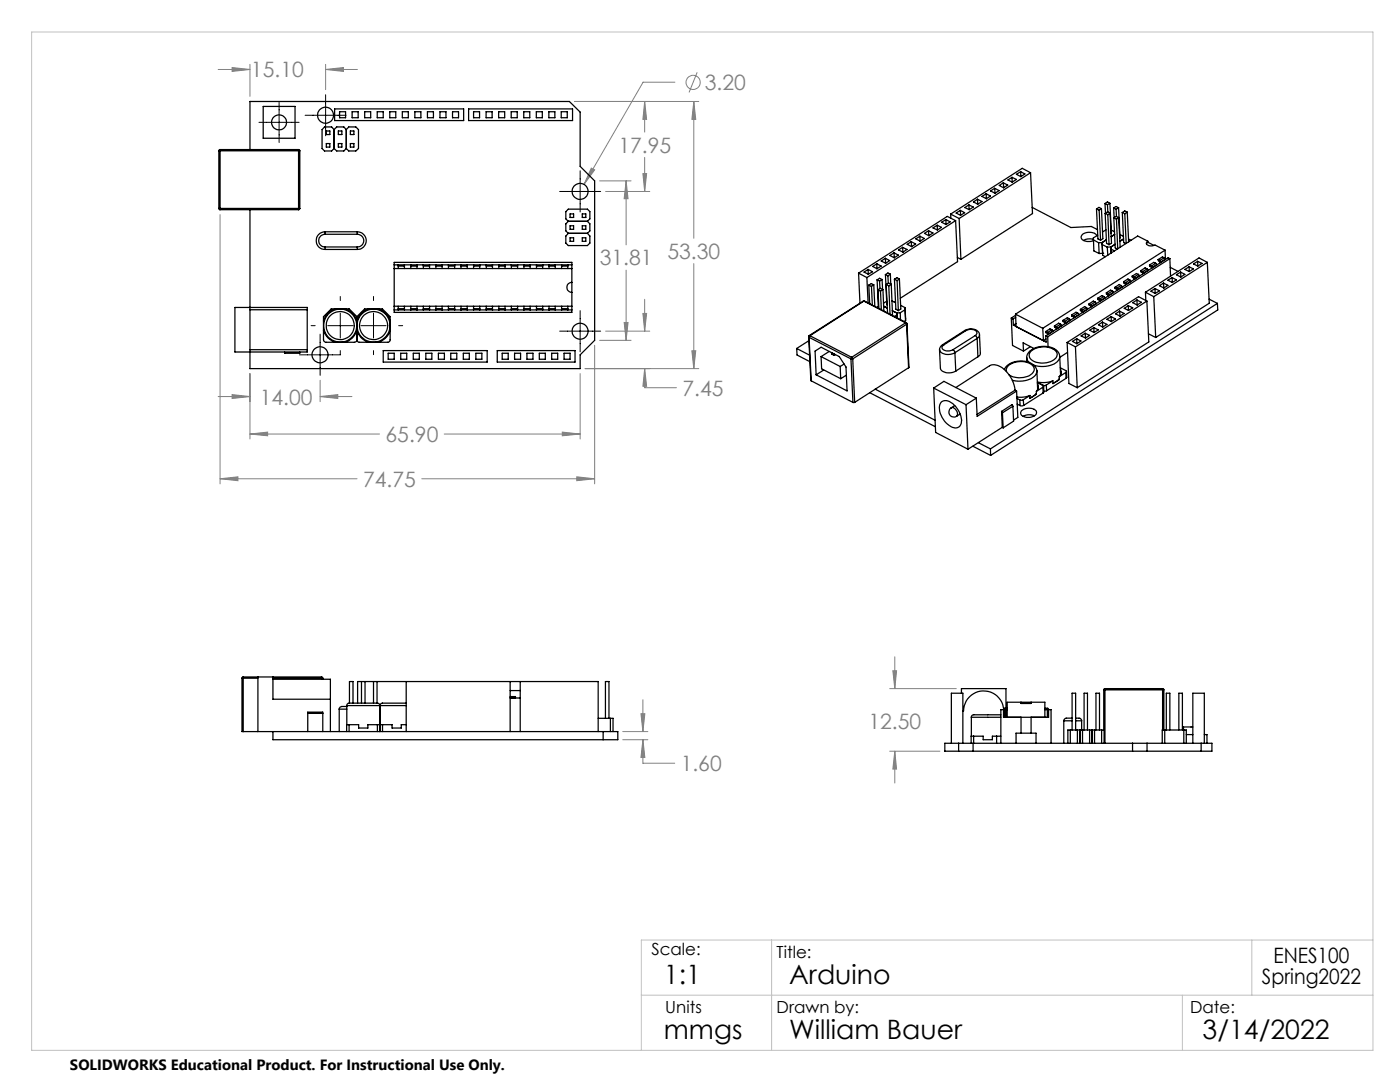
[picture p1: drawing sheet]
<svg xmlns="http://www.w3.org/2000/svg" width="279mm" height="216mm" viewBox="0 0 279 216" stroke-linecap="round" stroke-linejoin="round" font-family="sans-serif">
<defs><g id="words">
<g font-size="5.3">
<text x="132.5" y="196.4">1:1</text>
<text x="157.5" y="196.4">Arduino</text>
<text x="132.5" y="207.4">mmgs</text>
<text x="157.5" y="207.4">William Bauer</text>
<text x="240" y="207.4">3/14/2022</text>
</g>
<g font-size="4.2" fill="#808080">
<text x="50.1" y="15.4">15.10</text>
<text x="140.7" y="18">3.20</text>
<text x="123.4" y="30.5">17.95</text>
<text x="119.7" y="53">31.81</text>
<text x="133.2" y="51.7">53.30</text>
<text x="51.8" y="80.7">14.00</text>
<text x="136.2" y="79">7.45</text>
<text x="76.9" y="88.2">65.90</text>
<text x="72.5" y="97.1">74.75</text>
<text x="173.3" y="145.4">12.50</text>
<text x="135.8" y="153.9">1.60</text>
</g>
<g font-size="4.2">
<text x="251.9" y="196.4">Spring2022</text>
<text x="254.2" y="192.2">ENES100</text>
</g>
<g font-size="3.3">
<text x="130" y="190.6">Scale:</text>
<text x="155" y="191.2">Title:</text>
<text x="132.8" y="202.2">Units</text>
<text x="155" y="202.2">Drawn by:</text>
<text x="237.5" y="202.2">Date:</text>
</g>
<text font-size="3" x="14" y="213.5">SOLIDWORKS Educational Product. For Instructional Use Only.</text>
</g></defs>
<g fill="none" stroke="#808080" stroke-width=".2">
<path d="M43.5 13.9h6.4M46.3 13.5l3.6 .4-3.6 .4zM49.9 12.8v6.4M65 12.8v5.1M65 13.9h6.3M65 13.9l3.5-.4v.8zM134.7 16.4h-6.4l-11.7 20.4M139.1 14.4l-1.6 4.1M114.7 20.2h24.8M118 33.5l.7 .4-2.1 2.9zM119.7 36.1h6.2M120.9 38.2h8.8"/>
<path d="M125 36.1v12.8M125 36.1l.3 3.6h-.7zM128.3 34.6h.7l-.3 3.6zM128.7 20.2v6.2M128.7 31.4v6.8M128.7 20.2l.3 3.6h-.7zM138.5 20.2v27.4M138.5 20.2l.4 3.6h-.8zM43.9 42.8v53.8M125 53.9v14M128.7 59.7v6.4M138.5 52.6v21"/>
<path d="M43.5 79.1h6.4M46.3 78.7l3.6 .4-3.6 .4zM49.9 74.5v13.1M63.9 75.9v4.3M63.9 79.1h6.3M63.9 79.1l3.5-.4v.8zM115.8 74.5v13.1M116.8 73.6h22.7M118.7 68.9v27.7M119.7 67.9h6.2M120.9 66.1h8.8M124.6 64.3h.7l-.3 3.6z"/>
<path d="M128.3 62.5h.7l-.3 3.6zM128.7 73.6v3.8h6.3M128.7 73.6l.3 3.5h-.7zM138.1 70h.8l-.4 3.6zM43.9 95.5h27.4M43.9 95.5l3.6-.4v.8zM49.9 86.6h25.8M49.9 86.6l3.5-.4v.8zM84.2 95.5h34.5M88.7 86.6h27.1M112.2 86.2l3.6 .4-3.6 .4zM115.1 95.1l3.6 .4-3.6 .4z"/>
<path d="M128.3 139.6v6.4M177.6 137.4h13.3M178.2 133.8h.7l-.3 3.6zM178.6 131.1v6.3M124.3 146h5M124.3 147.6h5M127.9 142.4h.8l-.4 3.6zM128.3 147.6v4.7h6.4M128.3 147.6l.4 3.5h-.8zM177.6 149.9h10M178.6 149.9v6.3M178.6 149.9l.3 3.6h-.7z"/>
<circle cx="138.3" cy="16.5" r="1.41"/>
</g>
<g fill="none" stroke="#000" stroke-width=".2">
<path d="M65 18.9v8.2M51.7 24.4h8M55.7 20.4v8M60.9 23h8.2M111.7 38.2h8.2M115.8 34.1v8.2M67.9 59.2v.8M74.5 59.2v.8M59.8 70.8h8.2M62.1 65h.8M63.9 66.7v8.2M65.4 65h5"/>
<path d="M67.9 62.5v5M67.9 70v.8M72 65h5M74.5 62.5v5M74.5 70v.8M79.6 65h.8M111.7 66.1h8.2M115.8 62v8.2"/>
</g>
<path d="M6.3 6.4h267.7v203.2h-267.7zM128 198.6h146M154 187.6v22M236 198.6v11M249.8 187.6v11M274 187.6h-146v22" fill="none" stroke="#c0c0c0" stroke-width=".2"/>
<path d="M127.9 142.4h.8l-.4 3.6zM128.3 147.6l.4 3.5h-.8zM49.9 86.6l3.5-.4v.8zM112.2 86.2l3.6 .4-3.6 .4zM138.1 70h.8l-.4 3.6zM138.5 20.2l.4 3.6h-.8zM124.6 64.3h.7l-.3 3.6zM125 36.1l.3 3.6h-.7zM115.1 95.1l3.6 .4-3.6 .4zM43.9 95.5l3.6-.4v.8zM118 33.5l-1.4 3.3 2.1-2.9zM65 13.9l3.5-.4v.8zM46.3 13.5l3.6 .4-3.6 .4zM63.9 79.1l3.5-.4v.8zM46.3 78.7l3.6 .4-3.6 .4zM128.3 62.5h.7l-.3 3.6zM128.7 73.6l.3 3.5h-.7zM128.3 34.6h.7l-.3 3.6zM128.7 20.2l.3 3.6h-.7zM178.6 149.9l.3 3.6h-.7zM178.2 133.8h.7l-.3 3.6z" fill="#808080"/>
<g fill="none" stroke="#000" stroke-width=".25">
<path d="M43.7 30.1h.2M43.7 30.1v11.5M43.9 29.8v.3M43.9 29.8l-.2 .3M43.9 30.1h15.7M43.9 29.8h15.7M43.9 30.1v11.5M49.9 29.8v-9.6h63.7l2.2 2.2v10.8l2.9 2.9v31.8l-2.9 2.9v2.8h-65.9v-31.8M52.5 21.2h6.4v6.4h-6.4zM59.6 29.8v.3M59.6 30.1h.2M59.6 29.8l.2 .3"/>
<path d="M59.6 30.1v11.5M59.8 30.1v11.5M65.1 26.1h.7v.7h-.7zM65.1 28.6h.7v.8h-.7zM66.7 25.9l-.5-.6h-1.4l-.5 .6v3.7l.5 .5h1.4l.5-.5M66.7 25.9l.5-.6h1.4l.5 .6M66.7 29.6l.5 .5h1.4l.5-.5M66.7 25.9v3.7M66.8 21.7h25.7v2.4h-25.7zM67.5 28.6h.7v.8h-.7zM67.5 26.1h.7v.7h-.7zM67.8 22.3h1.2v1.2h-1.2z"/>
<path d="M69.1 25.9l.5-.6h1.4l.5 .6v3.7l-.5 .5h-1.4l-.5-.5M69.1 25.9v3.7M69.9 28.6h.7v.8h-.7zM69.9 26.1h.7v.7h-.7zM70.3 22.3h1.2v1.2h-1.2zM72.8 22.3h1.2v1.2h-1.2zM75.3 22.3h1.2v1.2h-1.2zM77.8 22.3h1.2v1.2h-1.2zM80.3 22.3h1.2v1.2h-1.2zM82.8 22.3h1.2v1.2h-1.2zM85.3 22.3h1.2v1.2h-1.2zM87.8 22.3h1.2v1.2h-1.2z"/>
<path d="M90.3 22.3h1.2v1.2h-1.2zM93.5 21.7h20.8v2.4h-20.8zM94.5 22.3h1.2v1.2h-1.2zM97 22.3h1.2v1.2h-1.2zM99.5 22.3h1.2v1.2h-1.2zM102 22.3h1.2v1.2h-1.2zM104.5 22.3h1.2v1.2h-1.2zM107 22.3h1.2v1.2h-1.2zM109.5 22.3h1.2v1.2h-1.2zM112 22.3h1.2v1.2h-1.2zM195.1 39.8l-.8 .5 .8 .4M195.1 39.8l.9 .4-.9 .5"/>
<path d="M195.1 39.8v.9M196.8 38.7l.9 .4-.9 .6M196.8 38.7l-.8 .5 .8 .5M196.8 38.7v1M198.5 37.6l.9 .4-.8 .6M198.5 37.6l-.8 .5 .9 .5M198.5 37.6l.1 1M199.4 37l.8-.5 .9 .4-.8 .6zM200.2 36.5l.1 1M202 35.4l-.8 .5 .8 .4M202 35.4l.8 .4-.8 .5M202 35.4v.9"/>
<path d="M203.7 34.3l.8 .4-.8 .5M203.7 34.3l-.9 .5 .9 .4M203.7 34.3v.9M205.7 34.5l-14.3 9.1M205.7 34.5l-1.7-.9-14.3 9.1M205.7 34.5l.4 8.1-14.3 9.2M43.7 41.6h.2M43.7 41.6l.2 .2M43.9 41.6v.2M43.9 41.6h15.7M43.9 41.8h15.7M59.6 41.6h.2"/>
<path d="M59.6 41.6v.2M59.8 41.6l-.2 .2M64.9 49.3v.5M64.9 46.7a1.27 1.27 0 0 0-1.3 1.3 1.27 1.27 0 0 0 1.3 1.3M64.9 46.2a1.76 1.76 0 0 0-1.8 1.8 1.76 1.76 0 0 0 1.8 1.8M64.9 46.2v.5M64.9 49.8h6.4M64.9 49.3h6.4M64.9 46.7h6.4M64.9 46.2h6.4M71.3 49.3v.5M71.3 46.2v.5"/>
<path d="M71.3 46.7a1.27 1.27 0 0 1 1.3 1.3 1.27 1.27 0 0 1-1.3 1.3M71.3 46.2a1.76 1.76 0 0 1 1.8 1.8 1.76 1.76 0 0 1-1.8 1.8M78.7 52.4h35.4v9.9h-35.4zM78.7 52.8h35.4M78.7 53.6h35.4M79.5 52.8v.3M79.5 53.1h1.2M79.5 53.1v.5M80.7 52.8v.3M80.7 53.1v.5M82 52.8v.3M82 53.1h1.2"/>
<path d="M82 53.1v.5M83.2 52.8v.3M83.2 53.1v.5M84.5 52.8v.3M84.5 53.1h1.2M84.5 53.1v.5M85.7 52.8v.3M85.7 53.1v.5M87 52.8v.3M87 53.1h1.2M87 53.1v.5M88.2 52.8v.3"/>
<path d="M88.2 53.1v.5M89.5 52.8v.3M89.5 53.1h1.2M89.5 53.1v.5M90.7 52.8v.3M90.7 53.1v.5M92 52.8v.3M92 53.1h1.2M92 53.1v.5M93.2 52.8v.3M93.2 53.1v.5M94.5 52.8v.3"/>
<path d="M94.5 53.1v.5M94.5 53.1h1.2M95.7 52.8v.3M95.7 53.1v.5M97 52.8v.3M97 53.1h1.3M97 53.1v.5M98.3 52.8v.3M98.3 53.1v.5M99.6 52.8v.3M99.6 53.1v.5M99.6 53.1h1.2"/>
<path d="M100.8 52.8v.3M100.8 53.1v.5M102.1 52.8v.3M102.1 53.1h1.2M102.1 53.1v.5M103.3 52.8v.3M103.3 53.1v.5M104.6 52.8v.3M104.6 53.1h1.2M104.6 53.1v.5M105.8 52.8v.3M105.8 53.1v.5"/>
<path d="M107.1 52.8v.3M107.1 53.1h1.2M107.1 53.1v.5M108.3 52.8v.3M108.3 53.1v.5M109.6 52.8v.3M109.6 53.1h1.2M109.6 53.1v.5M110.8 52.8v.3M110.8 53.1v.5M112.1 52.8v.3M112.1 53.1h1.2"/>
<path d="M112.1 53.1v.5M113.3 52.8v.3M113.3 53.1v.5M113.4 44.2l-.5-.5v-1.5l.5-.5h3.8l.5 .5v1.5l-.5 .5M113.4 46.6l-.5 .5v1.4l.5 .5h3.8l.5-.5v-1.4l-.5-.5M113.4 44.2h3.8M113.4 44.2l-.5 .5v1.4l.5 .5M113.4 46.6h3.8M113.8 42.7h.7v.7h-.7zM113.8 45h.7v.8h-.7zM113.8 47.4h.7v.8h-.7zM114.1 56.3a1.01 1.01 0 0 0-1 1 1.01 1.01 0 0 0 1 1"/>
<path d="M116.2 42.7h.7v.7h-.7zM116.2 45h.7v.8h-.7zM116.2 47.4h.7v.8h-.7zM117.2 44.2l.5 .5v1.4l-.5 .5M171.3 54.5l1.7 .9M171.3 54.5l.3 6M173 55.4l.2 5M173.2 53.8l-.8 .5 .9 .4M173.2 53.8l.9 .4-.8 .5M173.2 53.8l.1 .9M173.4 56.9l.2 3.7M173.4 56.9l.5 .2"/>
<path d="M173.9 57.1l.2 3.8M174.4 56.8l-.5-.2-.5 .3M174.4 56.8l-.5 .3M174.4 56.8l.2 4.3M175 52.6l-.8 .6 .8 .4M175 52.6l.9 .5-.9 .5M175 52.6v1M175 55.8l.3 5.7M175 55.8l.5 .3M175.2 57.8l.2 3.8M175.2 57.8l.5 .3M175.5 56.1l.1 1.5"/>
<path d="M175.7 58.1l.2 3.7M176 55.8l-.5 .3M176 55.8l.1 1.9M176 55.8l-.5-.3-.5 .3M176.2 57.8l-.5-.3-.5 .3M176.2 57.8l-.5 .3M176.2 57.8l.2 4.3M176.7 54.8l.4 6M176.7 54.8l.5 .2M176.7 51.5l-.8 .6 .8 .4M176.7 51.5l.9 .5-.9 .5M176.7 51.5v1"/>
<path d="M176.8 56.8l.6 .2M176.8 56.8l.3 5.6M177.2 55l.1 1.5M177.4 57l.2 5.7M177.7 54.7l-.5 .3M177.7 54.7l-.5-.2-.5 .3M177.7 54.7l.1 2M177.9 56.7l-.5 .3M177.9 56.7l-.6-.2-.5 .3M177.9 56.7l.2 6-.2 .2M178.4 50.4l.9 .5-.8 .5M178.4 50.4l-.8 .6 .9 .4"/>
<path d="M178.4 50.4l.1 1M178.5 55.7l.5 .3M178.5 55.7l.3 6 .5 .3M179 56l.3 6M179.5 55.7l.3 6-.5 .3M179.5 55.7l-.5 .3M179.5 55.7l-.5-.3-.5 .3M180.1 49.4l-.8 .5 .9 .4M180.1 49.4l.9 .4-.8 .5M180.1 49.4l.1 .9M181.9 48.2l.8 .5-.8 .5M181.9 48.2l-.9 .6 .9 .4"/>
<path d="M181.9 48.2v1M183.6 47.1l-.8 .6 .8 .4M183.6 47.1l.9 .5-.9 .5M183.6 47.1v1M185.3 46l-.8 .6 .8 .4M185.3 46l.9 .5-.9 .5M185.3 46v1M187 44.9l-.8 .6 .9 .4M187 44.9l.9 .5-.8 .5M187 44.9l.1 1M188.8 43.8l.8 .5-.8 .5M188.8 43.8l-.9 .5 .9 .5"/>
<path d="M188.8 43.8v1M189.7 42.7l1.7 .9M189.7 42.7l.1 .9M190.7 44l-17.7 11.4M190.7 44l-1.6-.8-17.8 11.3M190.7 44l.4 8.2-11.4 7.3M191.1 51.4l.7 .4M191.4 43.6l.4 8.2M191.7 42l.8 .4-.8 .6M191.7 42l-.9 .5 .9 .5M191.7 42v1M193.4 40.9l.8 .4-.8 .5"/>
<path d="M193.4 40.9l-.9 .5 .9 .4M193.4 40.9v.9M206 41.4l7.7 4 4.1-.2 1.2 .6M218.2 47.8l-.9-.1-1 .3M218.2 47.9l1.1 .5M218.2 47.9l.1 2.2 1.1 .5M218.8 41.7l.3 6 .5 .2M218.8 41.7l.6 .2M218.9 47a1.98 1.98 0 0 0-3.1 .2 1.19 1.19 0 0 0 1.5 1l.9-.2M219.1 46.9l-.9 .6v.4M219.1 59.5v.3l.3 .1 .1 .2M219.1 59.5l.3 .2"/>
<path d="M219.3 48.4l.1 2.2M219.4 41.9l.2 6M219.4 59.7l.2 .3M219.8 41.6l.3 6-.5 .3M219.8 41.6l-.4 .3M219.8 41.6l-.5-.2-.5 .3M220 48.4h-.7M220 48.4l.1 2.2M220 48.8l1 .5M220 48.4v.4M220 48.8l.1 2.1 .5 .3M220.1 50.6h.1"/>
<path d="M220.1 50.6h-.7M220.3 59.2l.2 .3M220.3 59.2l-.9 .5M220.3 59.2l-.4-.2-.8 .5M220.5 59.5l-.9 .5M220.5 59.5h.1M220.5 40.6l.5 .3M220.5 40.6l.1 1.9M220.6 42.6l.5 .2M220.6 42.6l.2 6 .5 .2M220.7 45.9l-.7 .4M220.8 47.8l-.8 .6"/>
<path d="M220.8 58.4v.3l.4 .1v.3M220.8 58.4l.4 .2M221 49.3l.1 1.6M221 40.9l.1 1.4M221.1 42.8l.2 6M221.2 58.6l.1 .3M221.3 58.9h.1M221.5 40.6l-.5-.3-.5 .3M221.5 40.6l-.5 .3M221.5 40.6l.3 6M221.5 42.5l-.4-.2-.5 .3M221.5 42.5l-.4 .3"/>
<path d="M221.5 42.5l.3 6-.5 .3M221.7 49.3h-.7M221.7 49.3l.1 1.2-.1-.8M221.7 49.7l.7 .4M221.7 49.3v.4M221.8 46.6h.1M221.8 45.9l.6 .3M222 58.1l.2 .2M222 58.1l-.8 .5M222 58.1l-.3-.2-.9 .5M222.2 58.3l-.9 .6M222.2 58.3v.1"/>
<path d="M222.2 41.5l.2 1.9M222.2 41.5l.5 .3M222.3 43.5l.3 6 .4 .2M222.3 43.5l.5 .2M222.5 46.8l-.7 .4M222.5 48.8l-.8 .5M222.5 57.3v.3l.4 .1v.3M222.5 57.3l.4 .2M222.7 41.8l.1 1.4M222.8 43.7l.3 5.9M222.9 57.5l.2 .3M223.1 57.8h.1"/>
<path d="M223.2 41.5l-.5-.3-.5 .3M223.2 41.5l-.5 .3M223.2 41.5l.3 6M223.3 43.4l-.5-.2-.5 .3M223.3 43.4l-.5 .3M223.3 43.4l.3 6M223.5 46.8l.7 .4M223.7 57l.2 .3M223.7 57l-.8 .5M223.7 57l-.3-.2-.9 .5M223.9 57.3l-.8 .5M223.9 57.3h.1"/>
<path d="M224 42.4l.5 .3M224 42.4l.3 6 .4 .2M224.2 47.7l-.7 .5M224.3 56.2v.2l.3 .3v.1M224.3 56.2l.3 .2M224.5 42.7l.3 5.9M224.6 56.4l.2 .3M224.8 56.7h.1M225 42.3l-.5-.2-.5 .3M225 42.3l-.5 .4M225 42.3l.2 6M225.2 47.7l.5 .2"/>
<path d="M225.5 55.8l.1 .4M225.5 55.8l-.9 .6M225.5 55.8l-.4-.1-.8 .5M225.6 56.2l-.8 .5M225.6 56.2h.1M226 55.1v.3l.3 .1v.2M226 55.1l.3 .2M226.3 55.3l.2 .3M226.5 55.6h.1M226.9 59.9l.9 .4-.9 .6M226.9 59.9l-.8 .5 .8 .5M226.9 59.9v1"/>
<path d="M227.2 54.8l.2 .2M227.2 54.8l-.4-.2-.8 .5M227.2 54.8l-.9 .5M227.4 55l-.9 .6M227.4 55v.1M227.7 54v.3l.4 .1v.2M227.7 54l.4 .2M228.1 54.2l.1 .3M228.2 54.5h.1M228.6 58.3l1.7 .9M228.6 58.3l.1 1.7M228.9 53.7l.2 .2"/>
<path d="M228.9 53.7l-.4-.3-.8 .6M228.9 53.7l-.8 .5M229.1 48.1l-.3 .3a.91 .91 0 0 0 1.5 .6l.2-.1 2 1M229.1 48.3l-.3 .3M229.1 48.1l-2.1-1-24.3 15.6M229.1 48.1v.2M229.1 48.3l1.2 .7M229.1 53.9l-.9 .6M229.1 53.9v.1M229.4 52.9l.4 .6M229.4 52.9l.4 .2M229.8 53.1l.2 .3"/>
<path d="M230 53.4h.1M230.3 59.2l.3 8.1M230.5 57.6l-.8 .5 .8 .5M230.5 57.6l.9 .4-.9 .6M230.5 57.6v1M230.6 52.5l.2 .3M230.6 52.5l-.8 .6M230.6 52.5l-.3-.1-.9 .5M230.8 52.8l-.8 .6M230.8 52.8v.1M231.1 51.8l.1 .2 .3 .2v.2M231.1 51.8l.4 .2"/>
<path d="M231.5 52l.2 .3M231.7 52.3h.1M232.2 56.5l.9 .4-.8 .6M232.2 56.5l-.8 .5 .9 .5M232.2 56.5l.1 1M232.3 51.4l.3 .3M232.3 51.4l-.3-.1-.9 .5M232.3 51.4l-.8 .6M232.5 49.9l-24.4 15.6M232.5 49.9l.1 1.9M232.6 51.7l-.9 .6M232.6 51.7v.1"/>
<path d="M233.5 51.6l-24.4 15.6M233.5 51.6l.1 3.5M233.5 51.6l-.4-.2-24.4 15.6M233.5 53.3l1.6 .9M233.9 55.4l.9 .4-.8 .6M233.9 55.4l-.8 .5 .9 .5M233.9 55.4l.1 1M235.6 54.3l.9 .5-.8 .5M235.6 54.3l-.8 .5 .9 .5M235.6 54.3l.1 1M237.3 53.2l.9 .5-.9 .5M237.3 53.2l-.8 .6 .8 .4"/>
<path d="M237.3 53.2v1M239 52.1l.9 .5-.9 .5M239 52.1l-.8 .6 .8 .4M239 52.1v1M240.9 52.4l-10.6 6.8M240.9 52.4l.4 8.1-10.7 6.8M240.9 52.4l-1.6-.9-10.7 6.8M241.3 59.7l1.7 .8M49.9 61.8h11.4M49.9 69.8h11.4M56.8 70.2v.3h3v-.3M61.3 61.8v8"/>
<path d="M61.3 61.8v-.5h-14.4v8.9h14.4v-.4M64.6 65.9a3.4 3.4 0 0 0 2.4 2.4M67 61.6a3.4 3.4 0 0 0-2.4 2.5M68.8 68.3a3.4 3.4 0 0 0 2.4-2.4 3.4 3.4 0 0 0 2.4 2.4M68.8 61.6a3.4 3.4 0 0 1 2.4 2.5 3.4 3.4 0 0 1 2.4-2.5M71.2 63.2l-1.5-1.6h-3.6l-1.5 1.6v4.6l.3 .5h5.9l.4-.2v-.3M71.2 63.2l1.6-1.6h3.5l1.6 1.6v4.7l-.4 .4h-5.9l-.3-.2-.1-.3M71.2 63.2v4.6M75.5 61.6a3.4 3.4 0 0 1 2.4 2.5M76.5 70h20.7v2.2h-20.7zM77.5 70.5h1.2v1.2h-1.2zM77.9 65.9a3.4 3.4 0 0 1-2.4 2.4"/>
<path d="M78.7 61.8h35.4M78.7 61.1h35.4M79.5 61.6v.2M79.5 61.6h1.2M79.5 61.1v.5M80 70.5h1.2v1.2h-1.2zM80.7 61.6v.2M80.7 61.1v.5M82 61.6v.2M82 61.6h1.2M82 61.1v.5M82.5 70.5h1.2v1.2h-1.2z"/>
<path d="M83.2 61.6v.2M83.2 61.1v.5M84.5 61.6v.2M84.5 61.6h1.2M84.5 61.1v.5M85 70.5h1.2v1.2h-1.2zM85.7 61.6v.2M85.7 61.1v.5M87 61.6v.2M87 61.6h1.2M87 61.1v.5M87.5 70.5h1.2v1.2h-1.2z"/>
<path d="M88.2 61.6v.2M88.2 61.1v.5M89.5 61.6v.2M89.5 61.6h1.2M89.5 61.1v.5M90 70.5h1.2v1.2h-1.2zM90.7 61.6v.2M90.7 61.1v.5M92 61.6v.2M92 61.6h1.2M92 61.1v.5M92.5 70.5h1.2v1.2h-1.2z"/>
<path d="M93.2 61.6v.2M93.2 61.1v.5M94.5 61.6v.2M94.5 61.6h1.2M94.5 61.1v.5M95 70.5h1.2v1.2h-1.2zM95.7 61.6v.2M95.7 61.1v.5M97 61.6v.2M97 61.6h1.3M97 61.1v.5M98.3 61.6v.2"/>
<path d="M98.3 61.1v.5M99.2 70h15.6v2.2h-15.6zM99.6 61.6v.2M99.6 61.6h1.2M99.6 61.1v.5M100.2 70.5h1.2v1.2h-1.2zM100.8 61.6v.2M100.8 61.1v.5M102.1 61.6v.2M102.1 61.6h1.2M102.1 61.1v.5M102.7 70.5h1.2v1.2h-1.2z"/>
<path d="M103.3 61.6v.2M103.3 61.1v.5M104.6 61.6v.2M104.6 61.6h1.2M104.6 61.1v.5M105.2 70.5h1.2v1.2h-1.2zM105.8 61.6v.2M105.8 61.1v.5M107.1 61.6v.2M107.1 61.6h1.2M107.1 61.1v.5M107.6 70.5h1.2v1.2h-1.2z"/>
<path d="M108.3 61.6v.2M108.3 61.1v.5M109.6 61.6v.2M109.6 61.6h1.2M109.6 61.1v.5M110.1 70.5h1.2v1.2h-1.2zM110.8 61.6v.2M110.8 61.1v.5M112.1 61.6v.2M112.1 61.6h1.2M112.1 61.1v.5M112.6 70.5h1.2v1.2h-1.2z"/>
<path d="M113.3 61.6v.2M113.3 61.1v.5M159 69.5l2.6 1.4M159 69.5l.1 1.3 2.5 1.4M161.4 67.2l.5 8.8M161.4 67.2l.1 .1M161.4 68l-2.4 1.5M161.5 67.3l8.3 4.3M161.5 67.3l.4 8.7M161.5 67l-.1 .2M161.5 67h.1M161.6 67l-.1 .3"/>
<path d="M161.6 67l8.4 4.3M161.9 76l8.3 4.3M162.7 70.1l1.2-.8 3.6 1.9 1.3 2 .3 4.8-6.2-3.2zM163.9 71.2l.1 2.4 3.8 2M163.9 71.2l3.8 1.9M164.4 73.8l-1.5 1M165.5 70.1l-1.6 1.1M165.9 70.4l.1 .3 .5 .2M165.9 70.4l.6 .3M166 70.4h-.1M166.5 70.7v.2M166.5 70.7h.1"/>
<path d="M166.7 70.8l-.2 .1M167.7 73.1l.1 2.5M168.5 72.6l-.8 .5M168.9 74.9l-1.1 .7M169.8 71.6h.4M169.8 71.6l.4 8.7M170 71.3l-.2 .3M170 71.3l.2 .3M170.2 71.6l.4 8.7M172.3 60.1h.2M172.3 60.1h.1M172.3 60.1l-10.8 6.9"/>
<path d="M172.4 60.1h.1M172.4 60.1l8.3 4.3M172.4 60.1l-10.8 6.9M172.5 60.1l8.4 4.3M173.6 78.4l13.1 6.8M174.7 77.6l11.9 6.3M175.3 61.2l-.3 .1M176.4 61.1l.7 .4M177 60.1l-.7 .4M178 60l.7 .4M178.1 62l.9 .4M178.7 60.1l-.2 .2"/>
<path d="M179 62.4v.5M179 62.9l-.5 .2M179 62.4v1v-.5M179.7 62.4h-.7M179.7 62.4v1.4M179.7 60.9l.9 .5M180.6 61.4v.4l-.9 .6M180.6 61.4l.1 2.6M180.7 64.4l.2 .3M180.7 64l-.3 .2M180.7 63.5v.5M180.7 64.4l-10.7 6.9"/>
<path d="M180.9 64.4l.1 .2M180.9 64.4h-.2M180.9 64.7l-10.7 6.9M180.9 64.7l.4 8.7M181 64.6l.3 8.8M181 64.6l-.1 .1M181.3 73.4l-10.7 6.9M186.3 77.4l.4 8.9 6.5 3.3M186.3 77.4l6.5 3.4M186.3 77.4l2.1-1.3 6.4 3.3M188.1 68.8l-.5 .5-.1 .5M188.1 68.8h.2"/>
<path d="M188.3 68.8a.59 .59 0 0 0-.3 .7 .59 .59 0 0 0 .6 .5h.8l.8-.2M190.2 69.8l.3 .2 .1 .4M190.6 70.4a2.11 2.11 0 0 1-3.1-.6l.2 3.6a1.71 1.71 0 0 0 2.2 1l.8-.4M190.6 70.4l.1 3.6M190.7 77.3l6.8-4.3a2.78 2.78 0 0 1 3.2 1 6.3 6.3 0 0 1 1.9 3.9M192.5 66a2.09 2.09 0 0 1 3 .6v.2M192.5 66h.3M192.5 66l-4.4 2.8M192.8 66a1.63 1.63 0 0 1 2.1 .3l.1 .2-.4 .5M192.8 66l-4.5 2.8M194.6 67l.4 .5M194.6 67l-4.4 2.8"/>
<path d="M194.8 79.4l-2 1.4M195 67.5l-4.4 2.9M195 67.5l.2 3.7M195.2 71.2l-4.5 2.8M195.5 66.8l.2 3.9-.5 .5M195.5 66.8l-.1 .4-.4 .3M200.4 73.7a3.8 3.8 0 0 1 4.4-1.6 2.4 2.4 0 0 1 2.1 1.9M200.9 74.2a1.43 1.43 0 0 1 1.1-1.7 3.5 3.5 0 0 1 4.3 .8 1.65 1.65 0 0 1-1.6 1.9 4.2 4.2 0 0 1-3.3-.4M201.8 63.5l.3 5.4 2.2 1.2M201.8 63.5l.4 .1M202.2 63.6v1.3M202.2 64.9l6.6 3.4-.1-1.3"/>
<path d="M202.6 77.9l-7.6 4.8M202.6 77.9l.3 .1M202.7 62.7l5.4 2.8M202.7 62.7l.1 2.5 5.4 2.8M202.7 63.3l-.5 .3M202.7 62.9l-.9 .6M202.8 64.6l-.6 .3M202.9 78l.2 5.3-.8 .5M202.9 78l-7.9 5.1-.2-3.7M203 79.5l.5 .3M203.5 79.8l.1 1.1M204.2 79.8h-.7"/>
<path d="M204.2 79.8l.1 1.1M204.9 71.4l.2 .5 .3 .5M204.9 71.4v.8M205.6 78.9l-1.3 .3h-1.3M205.6 78.9l-1.4 .9M205.6 69.2l-1.3 .9M205.7 70.1a3.9 3.9 0 0 1 5.1 .1 1.27 1.27 0 0 1-.8 1.8 3.8 3.8 0 0 1-4.5-.6l-.1-.8zM206.3 69.5l-2.1-1.1 .1 1.7M206.8 78.5l-1.2 .9M206.8 78.1v.6l-1.2 .8v-.6M206.9 74a2.42 2.42 0 0 1-2.3 2l-1.4 .1-1.2-.2M206.9 74l.2 3.7"/>
<path d="M207 76.6l.2 .5-.4 1M207 76.3l1.1 .6M207.1 77.1l.1 .3M208.1 76.9a.2 .2 0 0 1 .2 .1 .2 .2 0 0 1-.2 .3M208.1 65.5l.1 2.5M208.1 77.3l-1.3 .8M208.1 77.3l.1 1.1M208.2 78.4l-3.9 2.5M208.3 77v1.2l-.1 .2M208.7 67l.4 .2M208.7 66.1v.3l.4 .2v.2M208.7 66.1l.4 .2"/>
<path d="M208.7 67.6l-.5 .4M208.8 76.8l-.7 .1M208.8 76.8l.1 1.2M208.9 78l-.6 .1M209.1 66.3l.2 .3M209.1 67.2l.1 2M209.3 66.6v.1M209.9 65.8l.2 .3M209.9 65.8l-.8 .5M209.9 65.8l-.4-.2-.8 .5M210.1 76a5.5 5.5 0 0 1-3.1 .2M210.1 76l-1.3 .8"/>
<path d="M210.1 66.1l-.8 .5M210.1 66.1h.1M210.4 65.1l.1 .2 .3 .2v.2M210.4 65.1l.4 .1M210.8 65.2l.2 .3M211 65.5v.1M211.4 75.2v.5l-1.3 .9v-.6M211.4 75.6l-1.3 .9M211.5 71.1a2.87 2.87 0 0 0-3.4-2 3.2 3.2 0 0 0-3.2 2.1v.2M211.5 71.1a2.09 2.09 0 0 1-1.9 1.8 5.5 5.5 0 0 1-3.3-.1M211.5 71.1l.2 3.7M211.6 73.4l1.2 .6v.2l-.1 .1"/>
<path d="M211.6 74.2l.2 .3M211.6 73.6l.2 .8-.4 .8M211.7 64.7l.1 .3M211.7 64.7l-.9 .5M211.7 64.7l-.4-.2-.9 .6M211.8 65l-.8 .5M211.8 65h.1M212.2 63.9v.3l.3 .2v.2M212.2 63.9l.3 .2M212.5 64.1l.2 .3M212.7 74.3l-1.3 .9M212.7 74.3l.1 1.2"/>
<path d="M212.7 64.4v.1M212.8 75.5l-3.9 2.5M212.8 74.1l.1 1.2-.1 .2M213 68.3l1.6 .9M213 68.3l.3 8.2 1.7 .9M213 70.3l-1.5 1M213.4 63.6l.2 .3M213.4 63.6l-.9 .5M213.4 63.6l-.4-.2-.8 .5M213.6 63.9h.1M213.6 63.9l-.9 .5M213.9 62.8v.3l.4 .2v.2"/>
<path d="M213.9 62.8l.3 .2M214.2 63l.3 .3M214.5 63.3v.1M214.6 69.2l.4 8.2M214.9 67.6l.8 .5-.8 .5M214.9 67.6l-.9 .5 .9 .5M214.9 67.6v1M215.1 62.5l.2 .3M215.1 62.5l-.4-.2-.8 .5M215.1 62.5l-.9 .5M215.3 62.8l-.8 .5M215.3 62.8h.1"/>
<path d="M215.6 61.7v.3l.4 .2v.2M215.6 61.7l.4 .2M216 61.9l.2 .3M216.2 62.2v.1M216.6 66.5l-.8 .5 .8 .5M216.6 66.5l.9 .4-.9 .6M216.6 66.5v1M216.8 61.4l.2 .3M216.8 61.4l-.8 .5M216.8 61.4l-.3-.2-.9 .5M217 61.7h.1M217 61.7l-.8 .5"/>
<path d="M217.3 60.6v.3l.4 .2v.2M217.3 60.6l.4 .2M217.7 60.8l.2 .3M217.9 61.1h.1M218.3 65.4l.9 .4-.9 .6M218.3 65.4l-.8 .5 .8 .5M218.3 65.4v1M218.5 60.3l.3 .3M218.5 60.3l-.8 .5M218.5 60.3l-.3-.2-.9 .5M218.8 60.6l-.9 .5M218.8 60.6h.1"/>
<path d="M219.6 60h.1M220 64.3l.9 .4-.8 .6M220 64.3l-.8 .5 .9 .5M220 64.3l.1 1M221.8 63.2l.8 .4-.8 .6M221.8 63.2l-.9 .5 .9 .5M221.8 63.2v1M223.4 62.1l.9 .4-.8 .6M223.4 62.1l-.8 .5 .9 .5M223.4 62.1l.1 1M225.2 61l.9 .4-.9 .5M225.2 61l-.8 .5 .8 .4"/>
<path d="M225.2 61v.9M228.9 60.1l-14.3 9.1M228.9 60.1l.4 8.1-14.3 9.2M228.9 60.1l-1.7-.9-14.2 9.1M229.2 66.6l1.4 .7M243 60.5l-45.3 29.1M243 60.5v1.3l-45.3 29.1M170.2 80.3h.4M187.9 80.2a1.77 1.77 0 0 1 2.2 .3 4.2 4.2 0 0 1 1.6 4.2 1.41 1.41 0 0 1-2.3 .2 4.3 4.3 0 0 1-1.8-4.2zM189.8 81.4a.99 .99 0 0 0-.3 1.4 .99 .99 0 0 0 1.4 .2M189.8 81.4a1.16 1.16 0 0 1 1.1 1.6M190.5 80.9l-.7 .5"/>
<path d="M191.6 82.6l-.7 .4M192.8 80.8l.4 8.8M194.2 89l3.5 1.9M195.3 88.3l2.4 1.3M197.7 89.6v1.3M199.9 82.1l.2 .3M199.9 82.1l.1 3.2M200 85.3l-6.8 4.3M200 85.3l.2 .1M200.1 82.4l.1 3M202.1 81.1l-.1-.3-2.1 1.3M202.1 81.1l-2 1.3"/>
<path d="M202.1 81.1l.2 2.9-2.1 1.4M203 80.6l.6 .3M203.9 82a2.15 2.15 0 0 1 2.9 .1 1.15 1.15 0 0 1-1.3 1.2 1.66 1.66 0 0 1-1.8-.8zM204.3 80.9h-.7M206.4 83a2.51 2.51 0 0 0-2.2 .1M48.3 135.3h.2M48.3 135.3v10.7h.2M48.5 135.1l-.2 .2M48.5 135.1v.2M48.5 135.1h15.7M48.5 135.3v10.7M48.5 135.3h3"/>
<path d="M51.5 135.1v10.9M54.5 135.5h11.4v4M54.5 135.1v4.4h11.4M54.5 135.3h9.7M64.2 135.3h.2M64.2 135.1v.2M64.2 135.1l.2 .2M64.2 135.3v.2M64.4 135.3v.2M65.9 139.5v6.5M72.1 136v4.3M72.8 136v4.3"/>
<path d="M74.5 136v4.3M75.2 136v4.3M81.1 136v10M101.8 139h1.1v.2M101.8 136v10M101.8 139.3h2M101.8 137.8h2M101.8 139.2h1.1M102.9 139.2v.1M103.8 136v10M191.9 138.3v-.9h8.9v3.9M220.3 137.7h.2"/>
<path d="M220.3 137.7v8M220.5 137.4v.3M220.5 137.4l-.2 .3M220.5 137.7v10.6M220.5 137.4h11.5M220.5 137.7h11.5M232 137.7h.3M232 137.4v.3M232 137.4l.3 .3M232 137.7v8M232.3 137.7v8M48.5 146h74.8v1.6h-68.8v-1.6"/>
<path d="M61.4 142.3v-.2h3v.2M61.4 142.3h3M61.4 142.3v3.7M64.4 142.3v3.7M67.7 141.5h1.5M67.7 141.5v4.5M69.2 144.6h.5M69.2 141h-1l-.4 .1-.1 .4M69.2 140.8l.1-.3 .3-.2h2.2a12.4 12.4 0 0 1 3.9 .1l.1 .4M69.2 140.8h6.6M69.2 140.8v5.2M69.7 144.6v1.4"/>
<path d="M69.7 144.6h1.9v.7h1.8v-.7h1.9M69.7 140.3v-4.3h.7v4.3M71.4 140.3v-4.3h48v10M75.3 144.6h1M75.3 144.6v1.4M75.8 140.8v5.2M75.8 141h.1M75.8 141.5h.1M75.8 140.8h5.3M75.8 140.8v3.8M76.3 144.6h1.9v.7h1.9v-.7h1M76.3 144.6v1.4"/>
<path d="M81.1 140.3h-4.8l-.3 .1-.2 .4M119.4 143.3h2.9v2.7M120.4 146v1.6M120.8 143.3v-7.3h.7v7.3M121.8 143.3v2.7M188.6 148.3h53.3v1.6h-53.3zM189.9 148.3v-10h2.3v10M191.3 148.3v1.6M193.8 146.9h.5M193.9 143.1h5.8M193.9 143.1l-.1 5.2M194.2 148.3v1.6"/>
<path d="M194.3 146.9h1.9v.7h1.8v-.7h1.7M194.3 146.9v1.4M198.9 146.9v1.4M199.7 142.6h-1.7a13.1 13.1 0 0 0-4 .2l-.1 .3M200.3 141.6h-.6v6.7M200.3 141.4a4 4 0 0 0-4.2-3.5 4 4 0 0 0-3.8 4h-.1M200.5 141.7h.3M200.8 141.6v1.5M201 141.3h-.6l-.1 .2v1.6h9v-1.6l-.2-.2h-.6M201 141.6h-.5v1.5M203.8 146.3h2M203.8 140.1h2"/>
<path d="M203.8 146.3h-1v2M203.8 140.1v.3h2v-.3M203.8 143.1v3.2M203.8 140.1h-2.8v3M205.8 146.3h1v2M205.8 143.1v3.2M205.8 140.1h2.7v3M208.5 141.6h.5v1.5M209.3 141.6h.5v6.7M212.3 143.8h1.7M212.3 143.8v4.5M213.1 148.3v-2.6h7.2v2.6"/>
<path d="M213.6 145.7v2.6M214 143.3h-1.4l-.3 .5M214 145.7v-7.4h.7v7.4M214.7 143.3h.8l.4 .5M214.7 143.8h1.2M215 145.7v2.6M215.5 145.7v2.6M215.9 143.8v1.9M216 145.7v2.6M216.4 145.7v-7.4h.6v7.4M217.5 145.7v2.6M217.9 145.7v2.6"/>
<path d="M218.4 145.7v2.6M218.7 145.7v-7.4h.7v7.4M219.9 145.7v2.6M226 148.3v1.6M228.9 148.3v1.6M232 148.3v-2.6h4.7v2.6M232.4 145.7v2.6M232.8 145.7v-7.4h.7v7.4M235.3 145.7v-7.4h.7v7.4M236.3 145.7v2.6M236.7 146.6h1.4M238.1 145.1h-1.9v.6"/>
<path d="M238.1 148.3v-10h2.2v10M239.7 148.3v1.6M240.3 146.6h.6v1.7"/>
<circle cx="55.7" cy="24.4" r="1.49"/>
<circle cx="65" cy="23" r="1.6"/>
<circle cx="115.8" cy="38.2" r="1.59"/>
<circle cx="63.9" cy="70.8" r="1.6"/>
<circle cx="67.9" cy="65" r="2.8"/>
<circle cx="67.9" cy="65" r="3.3"/>
<circle cx="74.6" cy="65" r="3.3"/>
<circle cx="74.6" cy="65" r="2.8"/>
<circle cx="115.8" cy="66.1" r="1.59"/>
</g>
<use href="#words"/>
</svg>
